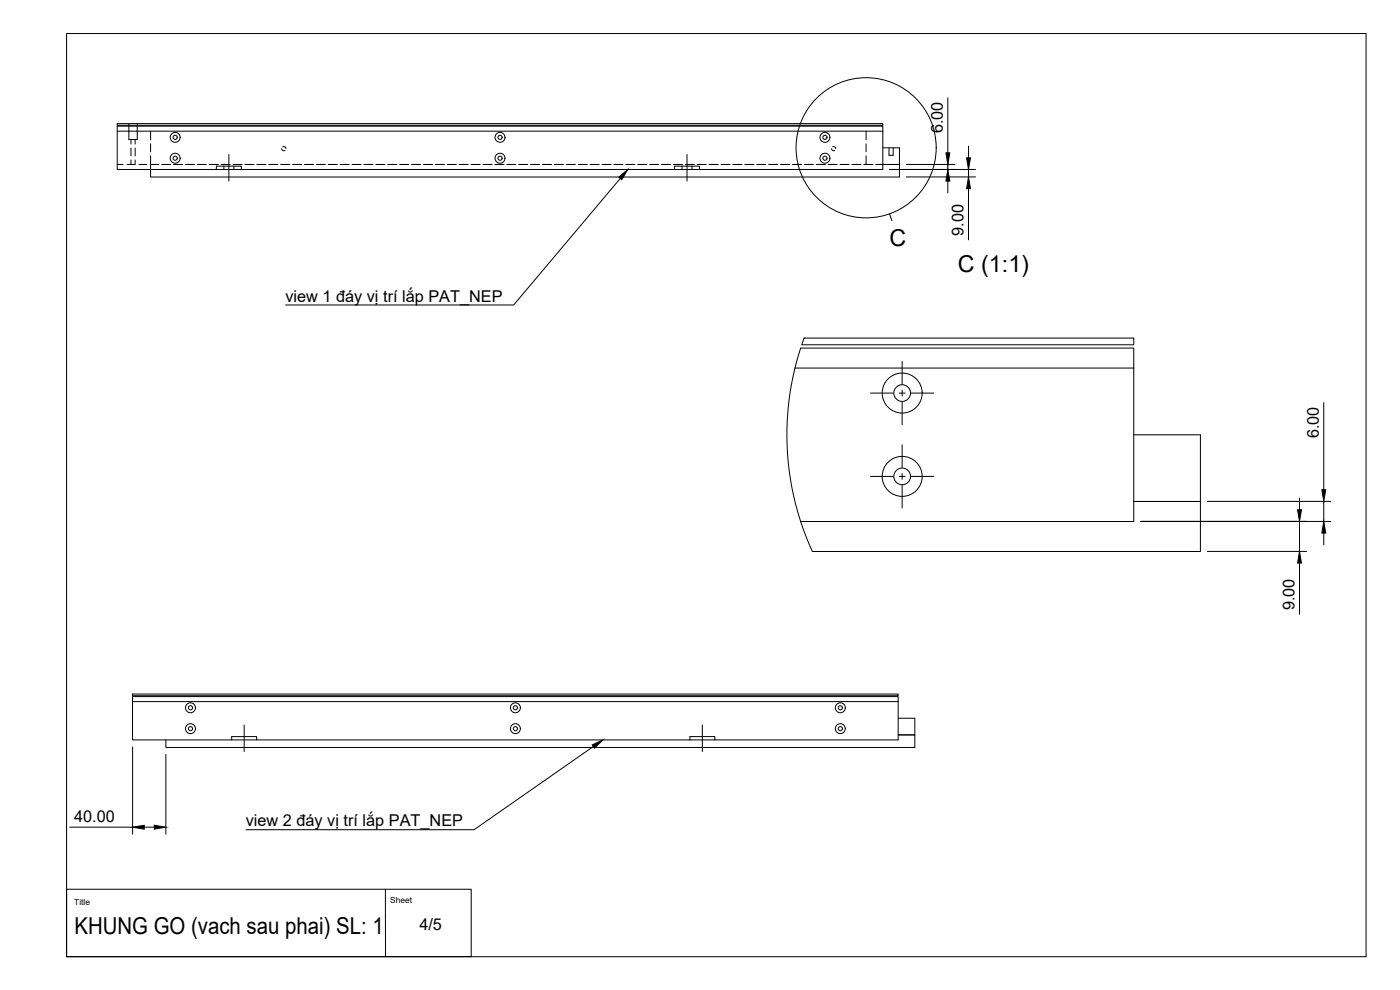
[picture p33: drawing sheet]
<svg xmlns="http://www.w3.org/2000/svg" width="420mm" height="297mm" viewBox="0 0 420 297" stroke-linecap="round" stroke-linejoin="round" font-family="sans-serif">
<defs><g id="words">
<g font-size="7">
<text x="267" y="73.9">C</text>
<text x="287.5" y="81.7">C (1:1)</text>
<text x="22.3" y="280.4">KHUNG GO (vach sau phai) SL: 1</text>
</g>
<g font-size="4.9">
<text x="283" y="40.1" transform="rotate(-90 283 40.1)">6.00</text>
<text x="289.2" y="70.8" transform="rotate(-90 289.2 70.8)">9.00</text>
<text x="85.6" y="90.5">view 1 đáy vị trí lắp PAT_NEP</text>
<text x="395.8" y="131.5" transform="rotate(-90 395.8 131.5)">6.00</text>
<text x="388.5" y="183.1" transform="rotate(-90 388.5 183.1)">9.00</text>
<text x="22.3" y="246.7">40.00</text>
<text x="73.8" y="247.9">view 2 đáy vị trí lắp PAT_NEP</text>
<text x="125.9" y="279.1">4/5</text>
</g>
<g font-size="2.5">
<text x="22.3" y="271.5">Title</text>
<text x="117.1" y="270.9">Sheet</text>
</g>
</g></defs>
<!-- layer: Hidden -->
<g fill="none" stroke="#000" stroke-width=".3">
<path d="M38.7 37.9v4h2.5v-4M38.7 37.1v.5M41.2 37.1v.5M45.2 39.4v2.6M259.9 39.4v2.6M35.2 49.3h1.7M38.1 49.3h2.4M39.3 41.9v1.3M39.3 44.4v2.4M39.3 48v1.3M40.6 41.9v1.3M40.6 44.4v2.4"/>
<path d="M40.6 48v1.3M41.7 49.3h2.4M45.2 43.2v2.3M45.2 46.7v2.6M45.3 49.3h2.4M47.3 49.3h-2.1v1.5M48.5 49.3h2.7M52.1 49.3h2.7M55.6 49.3h2.8M59.2 49.3h2.8M62.8 49.3h2.7M66.4 49.3h2.7"/>
<path d="M67.2 49.9v.9M69.9 49.3h2.8M70.2 49.9v.9M73.5 49.3h2.7M77.1 49.3h2.7M80.6 49.3h2.8M84.2 49.3h2.8M84.6 44.6l.4 .6 .5-.1M84.9 44.1l.5-.1 .4 .6M87.8 49.3h2.7M91.4 49.3h2.7M94.9 49.3h2.8"/>
<path d="M98.5 49.3h2.7M102.1 49.3h2.7M105.6 49.3h2.8M109.2 49.3h2.8M112.8 49.3h2.7M116.4 49.3h2.7M119.9 49.3h2.8M123.5 49.3h2.7M127.1 49.3h2.7M130.6 49.3h2.8M134.2 49.3h2.8M137.8 49.3h2.7"/>
<path d="M141.4 49.3h2.7M144.9 49.3h2.8M148.5 49.3h2.8M152.1 49.3h2.7M155.7 49.3h2.7M159.2 49.3h2.8M162.8 49.3h2.7M166.4 49.3h2.7M169.9 49.3h2.8M173.5 49.3h2.8M177.1 49.3h2.7M180.7 49.3h2.7"/>
<path d="M184.2 49.3h2.8M187.8 49.3h2.7M191.4 49.3h2.7M194.9 49.3h2.8M198.5 49.3h2.8M202.1 49.3h2.7M204.7 49.9v.9M205.7 49.3h2.7M207.7 49.9v.9M209.2 49.3h2.8M212.8 49.3h2.7M216.4 49.3h2.7"/>
<path d="M219.9 49.3h2.8M223.5 49.3h2.8M227.1 49.3h2.7M230.7 49.3h2.7M234.2 49.3h2.8M237.8 49.3h2.8M241.4 49.3h2.7M245 49.3h2.7M248.5 49.3h2.8M249.6 44.6l.4 .6 .5-.1M249.9 44.1l.5-.1 .4 .6M252.1 49.3h2.7"/>
<path d="M255.7 49.3h2.7M259.2 49.3h2.8M259.9 43.2v2.3M259.9 46.7v2.6M262.8 49.3h2.1M266.8 44.4v2.2h1.3v-2.2"/>
</g>
<!-- layer: Visible -->
<g fill="none" stroke="#000" stroke-width=".3">
<path d="M35.2 37.1h229.7v.5h-229.7zM35.2 39.4v-1.5h229.7v1.5M64.9 50.8h-29.7v-11.4h229.7v11.4h-55M64.9 49.9h7.5v.9h-7.5zM72.4 50.8h130M202.4 49.9h7.5v.9h-7.5zM264.9 44.4h5v4.9h-5h5v3.8h-224.7v-2.3M238.6 110.4l1.7-6h100v6M241.3 101.4h99v2h-99.7zM340.3 110.4h-101.7a84.3 84.3 0 0 0 1.7 46.1M340.3 110.4v46.1h-100M340.3 130.5h20v20h-20h20v15h-116.5l-3.5-9"/>
<path d="M39.8 208.2h229.8v.6h-229.8zM39.8 210.5v-1.5h229.8v1.5M269.6 215.5h5v5h-5h5v3.8h-224.8v-2.3M69.5 222h-29.7v-11.5h229.8v11.5h-55.1M69.5 221h7.5v1h-7.5zM77 222h130.1M207.1 221h7.4v1h-7.4z"/>
<circle cx="52.6" cy="41.2" r="1.49"/>
<circle cx="52.6" cy="47.5" r="1.49"/>
<circle cx="52.6" cy="47.5" r=".62"/>
<circle cx="52.6" cy="41.2" r=".62"/>
<circle cx="150.1" cy="47.5" r="1.49"/>
<circle cx="150.1" cy="41.2" r="1.49"/>
<circle cx="150.1" cy="47.5" r=".62"/>
<circle cx="150.1" cy="41.2" r=".62"/>
<circle cx="247.6" cy="41.2" r=".62"/>
<circle cx="247.6" cy="47.5" r=".62"/>
<circle cx="247.6" cy="41.2" r="1.49"/>
<circle cx="247.6" cy="47.5" r="1.49"/>
<circle cx="270.8" cy="117.9" r="6"/>
<circle cx="270.8" cy="117.9" r="2.51"/>
<circle cx="270.8" cy="142.9" r="6"/>
<circle cx="270.8" cy="142.9" r="2.51"/>
<circle cx="57.2" cy="212.4" r="1.49"/>
<circle cx="57.2" cy="218.6" r="1.49"/>
<circle cx="57.2" cy="212.4" r=".62"/>
<circle cx="57.2" cy="218.6" r=".62"/>
<circle cx="154.7" cy="218.6" r="1.49"/>
<circle cx="154.7" cy="212.4" r="1.49"/>
<circle cx="154.7" cy="212.4" r=".62"/>
<circle cx="154.7" cy="218.6" r=".62"/>
<circle cx="252.2" cy="212.4" r="1.49"/>
<circle cx="252.2" cy="218.6" r="1.49"/>
<circle cx="252.2" cy="212.4" r=".62"/>
<circle cx="252.2" cy="218.6" r=".62"/>
</g>
<!-- layer: BORDER -->
<path d="M20 10.1h390v276.9h-390z" fill="none" stroke="#000" stroke-width=".3"/>
<!-- layer: TITLEBLOCK -->
<path d="M20 266.8h121.4v20.2h-121.4zM115.7 266.8v20.2" fill="none" stroke="#000" stroke-width=".3"/>
<!-- layer: Smart Centers -->
<g fill="none" stroke="#000" stroke-width=".3">
<path d="M68.7 46.4v7.9M206.2 46.4v7.9M261.2 117.9h6.9M269.9 117.9h1.7M270.7 108.4v6.9M270.7 117.1v1.7M273.4 117.9h6.8M270.7 120.6v6.9M270.7 133.4v6.9M261.2 142.9h6.9M269.9 142.9h1.7M270.7 142.1v1.7"/>
<path d="M270.7 145.6v6.8M273.4 142.9h6.8M73.3 217.5v8M210.8 217.5v8"/>
</g>
<!-- layer: Detail Boundary -->
<g fill="none" stroke="#000" stroke-width=".3">
<path d="M267 64.2l.7 2"/>
<circle cx="259.9" cy="44.3" r="21"/>
</g>
<!-- layer: FD_Dimensions -->
<g fill="none" stroke="#000" stroke-width=".3">
<path d="M284.5 29.4v16.5M267 50.8h25.8M272 53.1h20.8M272 49.3h14.6M284.5 49.3v1.5M284.5 54.3v3.6M290.7 43.8v3.6M290.7 50.8v2.3M290.7 56.6v15.4M397.3 120.8v26.1M342.3 156.4h57.1M362.3 150.4h37.1"/>
<path d="M390 149.4v3.6M390 156.4v9M397.3 150.4v6M397.3 159.9v3.6M362.3 165.4h29.8M390 168.9v15.4M39.8 224.1v26.2M49.8 226.3v24M20.9 248.2h18.9M43.3 248.2h3"/>
</g>
<path d="M284.5 50.8l.6 3.5h-1.2zM283.9 45.9h1.2l-.6 3.4zM290.1 47.4h1.2l-.6 3.4zM290.7 53.1l.6 3.5h-1.2zM389.4 153h1.2l-.6 3.4zM397.3 156.4l.6 3.5h-1.2zM396.7 146.9h1.2l-.6 3.5zM390 165.4l.6 3.5h-1.2zM39.8 248.2l3.5-.6v1.2zM46.3 247.6l3.5 .6-3.5 .6z" fill="#000" stroke="#000" stroke-width=".3"/>
<!-- layer: Leaders -->
<path d="M185.7 53.2l2.7-2.4-1.8 3.1zM177.7 223.5l3.2-1.5-2.5 2.5z" fill="#000" stroke="#000" stroke-width=".3"/>
<path d="M186.2 53.5l-32 38h-68.5M178.1 224l-35.8 24.9h-68.5" fill="none" stroke="#000" stroke-width=".3"/>
<use href="#words"/>
</svg>
